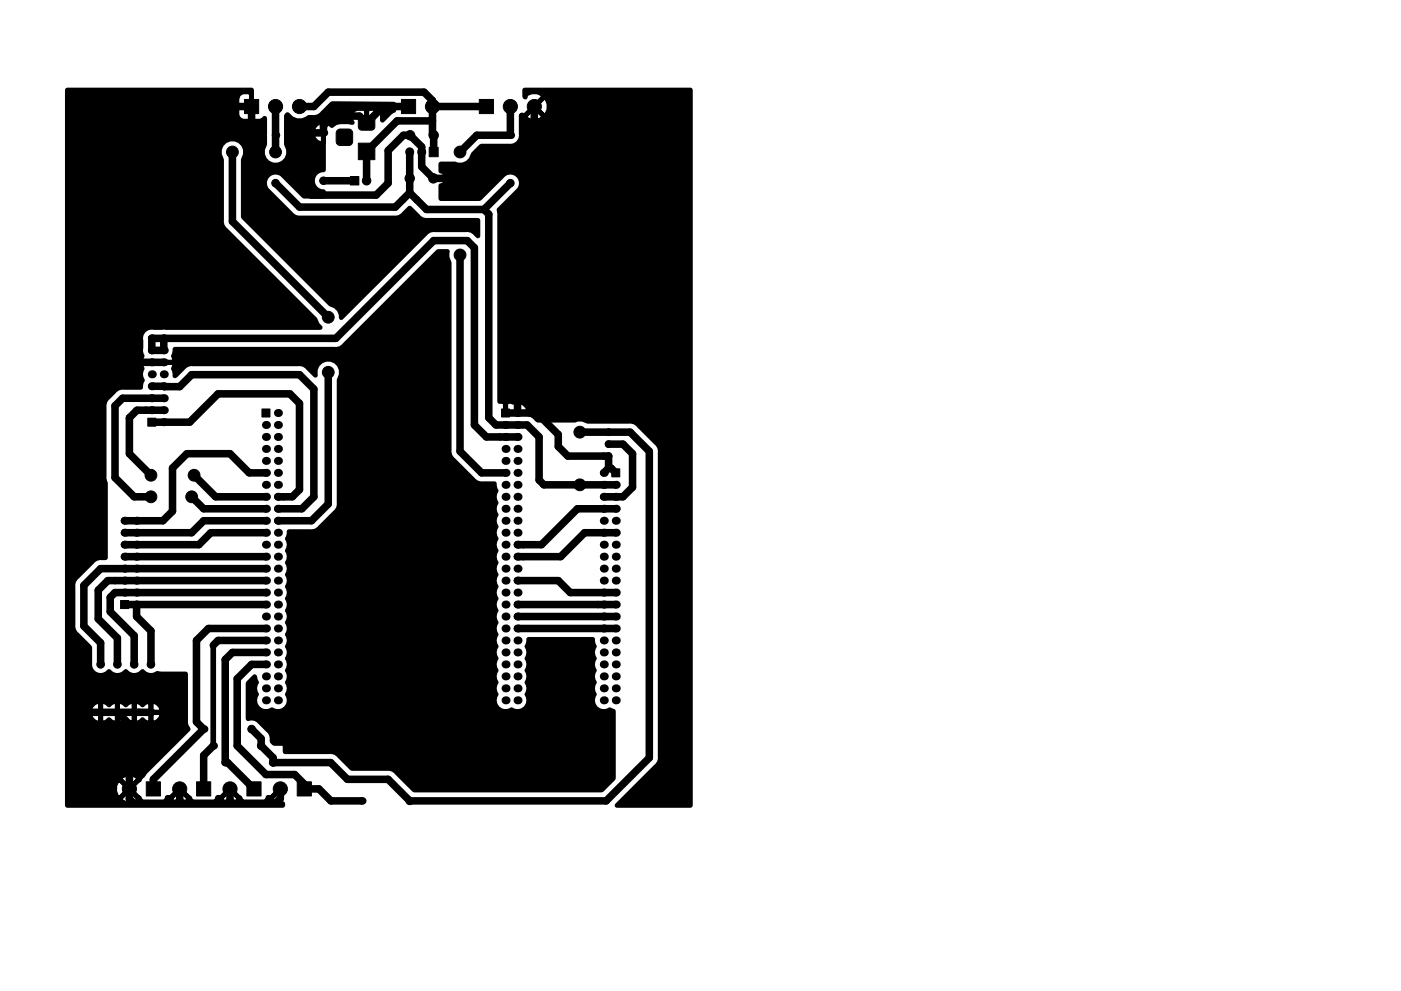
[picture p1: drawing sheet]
<svg xmlns="http://www.w3.org/2000/svg" width="297mm" height="210mm" viewBox="0 0 297 210" stroke-linecap="round" stroke-linejoin="round" font-family="sans-serif">
<g fill="#000" stroke="#000" stroke-width=".21">
<path d="M51.8 21.1h3v3h-3zM71.5 27.6l.6-.2h1.8a.88 .88 0 0 1 .9 .9v1.7a.88 .88 0 0 1-.9 .9h-1.8a.88 .88 0 0 1-.8-.9v-1.8zM74.3 37.4h1.8v1.8h-1.8zM76 30.4h3.5v3.5h-3.5zM76.2 24.8l.5-.2h2a.75 .75 0 0 1 .8 .8v1.5a.75 .75 0 0 1-.8 .7h-2a.75 .75 0 0 1-.7-.7v-1.6zM85.1 21.1h3v3h-3zM91 31.3h1.9v2h-1.9zM101.6 21.1h3v3h-3zM31.3 88.7h1.7v1.7h-1.7zM55.5 86.8h1.7v1.7h-1.7zM106.3 86.8h1.7v1.7h-1.7zM129.7 99.5h1.7v1.7h-1.7z"/>
<path d="M25.6 127.4h1.7v1.7h-1.7zM31 165.9h3v3h-3zM41.7 165.9h3v3h-3zM52.3 165.9h3v3h-3zM63 165.9h3v3h-3z"/>
<circle cx="49.3" cy="32.3" r="1.25"/>
<circle cx="58.4" cy="38.9" r=".8"/>
<circle cx="58.4" cy="32.3" r="1.25"/>
<circle cx="58.4" cy="22.6" r="1.5"/>
<circle cx="63.5" cy="22.6" r="1.5"/>
<circle cx="68.6" cy="38.3" r=".8"/>
<circle cx="77.7" cy="38.3" r=".9"/>
<circle cx="86.9" cy="37.8" r="1"/>
<circle cx="86.9" cy="28.7" r="1"/>
<circle cx="91.7" cy="22.6" r="1.5"/>
<circle cx="91.9" cy="37.8" r="1"/>
<circle cx="91.9" cy="28.7" r="1"/>
<circle cx="97.5" cy="32.3" r="1.25"/>
<circle cx="108.2" cy="38.9" r=".8"/>
<circle cx="108.2" cy="22.6" r="1.5"/>
<circle cx="113.3" cy="22.6" r="1.5"/>
<circle cx="97.5" cy="54.1" r="1.25"/>
<circle cx="69.6" cy="79" r="1.25"/>
<circle cx="69.6" cy="67.3" r="1.25"/>
<circle cx="122.9" cy="91.7" r="1.25"/>
<circle cx="129" cy="94.2" r=".72"/>
<circle cx="129" cy="91.7" r=".72"/>
<circle cx="129" cy="96.8" r=".72"/>
<circle cx="32" cy="100.8" r="1.25"/>
<circle cx="32" cy="105.4" r="1.25"/>
<circle cx="40.6" cy="105.4" r="1.25"/>
<circle cx="41.1" cy="100.8" r="1.25"/>
<circle cx="122.9" cy="102.9" r="1.25"/>
<circle cx="21.3" cy="141" r=".8"/>
<circle cx="24.9" cy="141" r=".8"/>
<circle cx="28.4" cy="141" r=".8"/>
<circle cx="32" cy="141" r=".8"/>
<circle cx="53.3" cy="154.7" r=".8"/>
<circle cx="55.4" cy="158.2" r=".8"/>
<circle cx="27.4" cy="167.4" r="1.5"/>
<circle cx="38.1" cy="167.4" r="1.5"/>
<circle cx="48.8" cy="167.4" r="1.5"/>
<circle cx="57.9" cy="161.8" r=".8"/>
<circle cx="59.4" cy="167.4" r="1.5"/>
<circle cx="86.9" cy="169.9" r=".8"/>
</g>
<g fill="#000">
<circle cx="58.4" cy="28.7" r=".8"/>
<circle cx="68.6" cy="28.2" r=".8"/>
<circle cx="108.2" cy="28.7" r=".8"/>
<circle cx="32.2" cy="76.9" r=".85"/>
<circle cx="32.2" cy="74.3" r=".85"/>
<circle cx="32.2" cy="79.4" r=".85"/>
<circle cx="32.2" cy="71.8" r=".85"/>
<circle cx="34.7" cy="76.9" r=".85"/>
<circle cx="34.7" cy="79.4" r=".85"/>
<circle cx="34.7" cy="71.8" r=".85"/>
<circle cx="34.7" cy="74.3" r=".85"/>
<circle cx="32.2" cy="82" r=".85"/>
<circle cx="32.2" cy="84.5" r=".85"/>
<circle cx="32.2" cy="87" r=".85"/>
<circle cx="34.7" cy="82" r=".85"/>
<circle cx="34.7" cy="84.5" r=".85"/>
<circle cx="34.7" cy="89.6" r=".85"/>
<circle cx="34.7" cy="87" r=".85"/>
<circle cx="56.4" cy="97.8" r=".85"/>
<circle cx="56.4" cy="95.2" r=".85"/>
<circle cx="56.4" cy="92.7" r=".85"/>
<circle cx="56.4" cy="90.2" r=".85"/>
<circle cx="58.9" cy="97.8" r=".85"/>
<circle cx="58.9" cy="95.2" r=".85"/>
<circle cx="58.9" cy="92.7" r=".85"/>
<circle cx="58.9" cy="90.2" r=".85"/>
<circle cx="58.9" cy="87.6" r=".85"/>
<circle cx="107.2" cy="95.2" r=".85"/>
<circle cx="107.2" cy="90.2" r=".85"/>
<circle cx="107.2" cy="97.8" r=".85"/>
<circle cx="107.2" cy="92.7" r=".85"/>
<circle cx="109.7" cy="92.7" r=".85"/>
<circle cx="109.7" cy="90.2" r=".85"/>
<circle cx="109.7" cy="95.2" r=".85"/>
<circle cx="109.7" cy="87.6" r=".85"/>
<circle cx="109.7" cy="97.8" r=".85"/>
<circle cx="26.4" cy="115.6" r=".85"/>
<circle cx="26.4" cy="110.5" r=".85"/>
<circle cx="26.4" cy="118.1" r=".85"/>
<circle cx="26.4" cy="113" r=".85"/>
<circle cx="29" cy="113" r=".85"/>
<circle cx="29" cy="110.5" r=".85"/>
<circle cx="29" cy="115.6" r=".85"/>
<circle cx="29" cy="118.1" r=".85"/>
<circle cx="56.4" cy="107.9" r=".85"/>
<circle cx="56.4" cy="118.1" r=".85"/>
<circle cx="56.4" cy="113" r=".85"/>
<circle cx="56.4" cy="110.5" r=".85"/>
<circle cx="56.4" cy="102.9" r=".85"/>
<circle cx="56.4" cy="100.3" r=".85"/>
<circle cx="56.4" cy="115.6" r=".85"/>
<circle cx="56.4" cy="105.4" r=".85"/>
<circle cx="58.9" cy="102.9" r=".85"/>
<circle cx="58.9" cy="118.1" r=".85"/>
<circle cx="58.9" cy="110.5" r=".85"/>
<circle cx="58.9" cy="115.6" r=".85"/>
<circle cx="58.9" cy="113" r=".85"/>
<circle cx="58.9" cy="107.9" r=".85"/>
<circle cx="58.9" cy="105.4" r=".85"/>
<circle cx="58.9" cy="100.3" r=".85"/>
<circle cx="107.2" cy="105.4" r=".85"/>
<circle cx="107.2" cy="102.9" r=".85"/>
<circle cx="107.2" cy="113" r=".85"/>
<circle cx="107.2" cy="115.6" r=".85"/>
<circle cx="107.2" cy="100.3" r=".85"/>
<circle cx="107.2" cy="107.9" r=".85"/>
<circle cx="107.2" cy="110.5" r=".85"/>
<circle cx="107.2" cy="118.1" r=".85"/>
<circle cx="109.7" cy="107.9" r=".85"/>
<circle cx="109.7" cy="110.5" r=".85"/>
<circle cx="109.7" cy="105.4" r=".85"/>
<circle cx="109.7" cy="100.3" r=".85"/>
<circle cx="109.7" cy="102.9" r=".85"/>
<circle cx="109.7" cy="113" r=".85"/>
<circle cx="109.7" cy="115.6" r=".85"/>
<circle cx="109.7" cy="118.1" r=".85"/>
<circle cx="128" cy="115.6" r=".85"/>
<circle cx="128" cy="100.3" r=".85"/>
<circle cx="128" cy="102.9" r=".85"/>
<circle cx="128" cy="105.4" r=".85"/>
<circle cx="128" cy="110.5" r=".85"/>
<circle cx="128" cy="118.1" r=".85"/>
<circle cx="128" cy="113" r=".85"/>
<circle cx="128" cy="107.9" r=".85"/>
<circle cx="130.6" cy="110.5" r=".85"/>
<circle cx="130.6" cy="102.9" r=".85"/>
<circle cx="130.6" cy="113" r=".85"/>
<circle cx="130.6" cy="118.1" r=".85"/>
<circle cx="130.6" cy="107.9" r=".85"/>
<circle cx="130.6" cy="105.4" r=".85"/>
<circle cx="130.6" cy="115.6" r=".85"/>
<circle cx="26.4" cy="125.7" r=".85"/>
<circle cx="26.4" cy="123.2" r=".85"/>
<circle cx="26.4" cy="120.6" r=".85"/>
<circle cx="29" cy="128.3" r=".85"/>
<circle cx="29" cy="123.2" r=".85"/>
<circle cx="29" cy="120.6" r=".85"/>
<circle cx="29" cy="125.7" r=".85"/>
<circle cx="56.4" cy="138.4" r=".85"/>
<circle cx="56.4" cy="130.8" r=".85"/>
<circle cx="56.4" cy="128.3" r=".85"/>
<circle cx="56.4" cy="125.7" r=".85"/>
<circle cx="56.4" cy="123.2" r=".85"/>
<circle cx="56.4" cy="135.9" r=".85"/>
<circle cx="56.4" cy="133.3" r=".85"/>
<circle cx="56.4" cy="120.6" r=".85"/>
<circle cx="58.9" cy="130.8" r=".85"/>
<circle cx="58.9" cy="128.3" r=".85"/>
<circle cx="58.9" cy="120.6" r=".85"/>
<circle cx="58.9" cy="138.4" r=".85"/>
<circle cx="58.9" cy="133.3" r=".85"/>
<circle cx="58.9" cy="125.7" r=".85"/>
<circle cx="58.9" cy="123.2" r=".85"/>
<circle cx="58.9" cy="135.9" r=".85"/>
<circle cx="107.2" cy="125.7" r=".85"/>
<circle cx="107.2" cy="128.3" r=".85"/>
<circle cx="107.2" cy="130.8" r=".85"/>
<circle cx="107.2" cy="133.3" r=".85"/>
<circle cx="107.2" cy="138.4" r=".85"/>
<circle cx="107.2" cy="120.6" r=".85"/>
<circle cx="107.2" cy="123.2" r=".85"/>
<circle cx="107.2" cy="135.9" r=".85"/>
<circle cx="109.7" cy="123.2" r=".85"/>
<circle cx="109.7" cy="125.7" r=".85"/>
<circle cx="109.7" cy="133.3" r=".85"/>
<circle cx="109.7" cy="138.4" r=".85"/>
<circle cx="109.7" cy="120.6" r=".85"/>
<circle cx="109.7" cy="130.8" r=".85"/>
<circle cx="109.7" cy="135.9" r=".85"/>
<circle cx="109.7" cy="128.3" r=".85"/>
<circle cx="128" cy="138.4" r=".85"/>
<circle cx="128" cy="123.2" r=".85"/>
<circle cx="128" cy="125.7" r=".85"/>
<circle cx="128" cy="130.8" r=".85"/>
<circle cx="128" cy="133.3" r=".85"/>
<circle cx="128" cy="120.6" r=".85"/>
<circle cx="128" cy="135.9" r=".85"/>
<circle cx="128" cy="128.3" r=".85"/>
<circle cx="130.6" cy="123.2" r=".85"/>
<circle cx="130.6" cy="128.3" r=".85"/>
<circle cx="130.6" cy="133.3" r=".85"/>
<circle cx="130.6" cy="135.9" r=".85"/>
<circle cx="130.6" cy="120.6" r=".85"/>
<circle cx="130.6" cy="125.7" r=".85"/>
<circle cx="130.6" cy="130.8" r=".85"/>
<circle cx="130.6" cy="138.4" r=".85"/>
<circle cx="21.3" cy="151.1" r=".8"/>
<circle cx="24.9" cy="151.1" r=".8"/>
<circle cx="28.4" cy="151.1" r=".8"/>
<circle cx="32" cy="151.1" r=".8"/>
<circle cx="43.2" cy="154.7" r=".8"/>
<circle cx="45.2" cy="158.2" r=".8"/>
<circle cx="56.4" cy="143.5" r=".85"/>
<circle cx="56.4" cy="148.6" r=".85"/>
<circle cx="56.4" cy="146" r=".85"/>
<circle cx="56.4" cy="141" r=".85"/>
<circle cx="58.9" cy="146" r=".85"/>
<circle cx="58.9" cy="143.5" r=".85"/>
<circle cx="58.9" cy="141" r=".85"/>
<circle cx="58.9" cy="148.6" r=".85"/>
<circle cx="107.2" cy="143.5" r=".85"/>
<circle cx="107.2" cy="146" r=".85"/>
<circle cx="107.2" cy="141" r=".85"/>
<circle cx="107.2" cy="148.6" r=".85"/>
<circle cx="109.7" cy="146" r=".85"/>
<circle cx="109.7" cy="148.6" r=".85"/>
<circle cx="109.7" cy="141" r=".85"/>
<circle cx="109.7" cy="143.5" r=".85"/>
<circle cx="128" cy="141" r=".85"/>
<circle cx="128" cy="146" r=".85"/>
<circle cx="128" cy="143.5" r=".85"/>
<circle cx="128" cy="148.6" r=".85"/>
<circle cx="130.6" cy="146" r=".85"/>
<circle cx="130.6" cy="148.6" r=".85"/>
<circle cx="130.6" cy="141" r=".85"/>
<circle cx="130.6" cy="143.5" r=".85"/>
<circle cx="47.8" cy="161.8" r=".8"/>
<circle cx="76.7" cy="169.9" r=".8"/>
</g>
<path d="M86.9 32.2v.1M89.4 32.2v.1" fill="none" stroke="#000" stroke-width="1.9"/>
<g fill="none" stroke="#000" stroke-width="1.6">
<path d="M49.3 32.3v14.7l20.3 20.3M58.4 22.6v9.7M58.4 38.9l5.1 5h20.3l3.1-3M62 35.8h-6.6l-2.1-2v-11.2h-15.2l-23.4 23.4v101.6l3.6 3.5h13.7M63.5 22.6h3l3.1-3h20.3l1.8 1.7v7.1l.2 .3v3.6M68.6 38.3h6.6M86.6 22.6h-5.4l-3.5 3.5-1.5-1.5h-5.6l-2 2.1v1.5h-3.6l-3 3v6.1M86.9 32.3v8.6M91.7 22.6h11.4M91.7 25.6h-7.5l-6.5 6.5v6.2M108.2 22.6v6.1h-7.1l-3.6 3.6M108.2 38.9l-5.6 5.5"/>
<path d="M113.3 28.2l-9.7 9.6h-11.7l-2.5-2.4v-4.2l-2.5-2.5h-1.4l-3.2 3.2v7l-2.5 2.5h-13.8l-5.5-5.6M113.3 22.6v19.3l-3.6 3.6v42.1M86.9 40.9l3.5 3.5h12.2M97.5 54.1v41.7l4.6 4.5h5.1M102.6 44.4l1 1.1v43.1l1.6 1.6h6.6l2.5 2.5v9.1l1 1.1h15.3M14.7 74.9l2 2h18M16.8 76.9l-2.1 2.1M34.7 71.8v2.5h-2.5v-2.5h39l20.7-20.8h7.2l1.5 1.6v37.6l2.5 2.5h6.6M69.6 79v27.9l-3.6 3.6h-7.1M32.2 82h5.9l2.5-2.5h22.9l3 3v22.9l-2.5 2.5h-5.1M32.2 89.6h8l6-6h15.3l2 2v18.3l-1.5 1.5h-3.1M34.7 87h-5.7l-1.6 1.6v7.7l4.6 4.5"/>
<path d="M34.7 84.5h-8.7l-1.6 1.6v15.2l4 4.1h3.6M107.2 87.6h6.6l4.6 4.6v2.5l2 2.1h8.6v2.5M122.9 91.7h10.7l4.1 4.1v65l-9.2 9.1h-41.6l-4.6-4.6h-8.6l-3.6-3.5h-12.2v-1l-2.5-2.6v-1.5l-2.1-2M129 99.3l-1 1M129 99.3h.5l1.1 1M129 94.2h3.1l2 2.1v7.1l-2 2h-4.1M26.4 118.1h30M40.6 105.4l2.6 2.5h13.2M41.1 100.8l4.6 4.6h10.7M56.4 100.3h-3.6l-4-4h-9.2l-3 3v9.2l-2.1 2h-8.1M56.4 110.5h-13.2l-2.6 2.5h-14.2M56.4 113h-11.7l-2.5 2.6h-15.8"/>
<path d="M130.6 113h-6.6l-5.1 5.1h-9.2M130.6 107.9h-8.2l-7.6 7.7h-5.1M26.4 128.3h30M29 128.3v2.5l3 3.1v7.1M56.4 120.6h-35.1l-3.5 3.6v8.6l3.5 3.6v4.6M56.4 123.2h-33.5l-2.1 2v6.1l4.1 4.1v5.6M56.4 125.7h-32l-1 1v3.1l5 5.1v6.1M56.4 133.3h-12.2l-2.5 2.6v17.3l1.5 1.5-10.7 10.6v2.1M56.4 135.9h-10.2l-1 1M56.4 138.4h-7.1l-1.5 1.5v21.9h.5l5.5 5.6v-.5M109.7 123.2h8.7l2.5 2.5h9.7M109.7 128.3h20.9"/>
<path d="M109.7 133.3h20.9M109.7 130.8h20.9M24.9 151.1l2.5 2.6v15.8l1 .9h9.2l.5-.5M45.2 158.2l-2 2.1v7.1M56.4 141h-3.1l-3 3v14.2l6.1 6.1h6.1l2 2.1v1h3.1l2.6 2.5h6.5M38.1 167.4v2.5M38.1 169.9l.5 .5h9.7l.5-.5M48.8 167.4v2.5M59.4 167.4v2l-1 1h-9.1l-.5-.5"/>
</g>
<path d="M45.2 136.9v21.3" fill="none" stroke="#000" stroke-width="1.2"/>
<path d="M14.3 19.1h39l.1 6.2 .4 .4h1.4l.5-.2 .4-.4v5.6a2.8 2.8 0 0 0 2.3 4.4 2.8 2.8 0 0 0 2.3-4.4v-2.1h5.5a2.4 2.4 0 0 0 2 2l.3-.4v-2h-1.9l-.4 .4h-5.5v-.1v-.7h5.5l.4 .3h1.9v-1.9l-.3-.4a2.4 2.4 0 0 0-2 2h-5.5v-3.3l.3-.2 .8 .8a2.92 2.92 0 0 0 3.6-.2h1.1a2.19 2.19 0 0 0 1.8-.8l2.1-2.1 13.1 .1 .4 .5h2.8v.1h-2.8l-.4 .4v.3l-1 .6-1.4 1.5v-1.2l-.3-.6-.4-.4-.6-.3h-1.6l-.4 .4v2.8h-.1v-2.8l-.4-.4h-1.6l-.6 .3-.5 .4-.2 .6v1.4l.3 .3-.8-.2h-1.8l-.9 .2-.8 .7-.5-.5-.9-.4-.4 .4v9.8a2.3 2.3 0 0 0-2.4 2.3 2.3 2.3 0 0 0 2.4 2.3v1h-4.1l-4.8-4.7a2.35 2.35 0 0 0-2.9 .3 2.35 2.35 0 0 0-.3 3l5.2 5.2a2.09 2.09 0 0 0 2 .8l20.1 .1a2.19 2.19 0 0 0 1.8-.9l1.3-1.2a5.6 5.6 0 0 0 3.3 2.5h11.1v3.4a3.1 3.1 0 0 0-2.2-1.4h-6.9a2.09 2.09 0 0 0-2 .9l-17.9 17.8v-.6a2.77 2.77 0 0 0-2.2-2.2l-18.5-18.6v-12.2a2.8 2.8 0 0 0-2.3-4.4 2.8 2.8 0 0 0-2.3 4.4l-.1 13.2a2.19 2.19 0 0 0 .9 1.8l19 19 .5 1.1 .6 .6-35.5-.1a2.3 2.3 0 0 0-2.5 2.9l-.1 2 .4 1.2-.4 .9 .3 .4h6.7l.3-.4-.3-.9 .1-.3 .2-1.1h34.1a2.19 2.19 0 0 0 1.8-.8l19.9-20h2a2.6 2.6 0 0 0 .3 2.4v40.1l.2 .8 .5 .8 4.5 4.6 .8 .5 .9 .2 2.7-.1 .2 1.2 .2 .3a2.14 2.14 0 0 0 0 2.6 2.14 2.14 0 0 0 0 2.5 2.14 2.14 0 0 0 0 2.6 2.14 2.14 0 0 0 0 2.5 2.14 2.14 0 0 0 0 2.5 2.14 2.14 0 0 0 0 2.6 2.14 2.14 0 0 0 0 2.5 2.14 2.14 0 0 0 0 2.6 2.14 2.14 0 0 0 0 2.5 2.14 2.14 0 0 0 0 2.5 2.14 2.14 0 0 0 0 2.6 2.14 2.14 0 0 0 0 2.5 2.14 2.14 0 0 0 0 2.6 2.14 2.14 0 0 0 0 2.5 2.14 2.14 0 0 0 0 2.5 2.14 2.14 0 0 0 0 2.6 2.14 2.14 0 0 0 0 2.5 2.34 2.34 0 0 0 .3 3 2.34 2.34 0 0 0 3 .3 2.34 2.34 0 0 0 2.9-.3 2.34 2.34 0 0 0 .3-3 2.14 2.14 0 0 0 0-2.5 2.14 2.14 0 0 0 0-2.6 2.14 2.14 0 0 0 0-2.5 2.14 2.14 0 0 0 0-2.5l.2-.4 .2-1.2h13.6l.1 1.2 .2 .4-.2 .3-.2 .9 .2 .9 .2 .4-.2 .3-.2 1 .2 .9 .2 .3-.2 .4-.2 .9 .2 .9 .2 .4-.2 .3-.2 .9 .2 1 .2 .3-.2 .4a2.36 2.36 0 0 0 .7 2.7 2.36 2.36 0 0 0 2.8 .2l.8 .3v14.2l-2.5 2.5h-39.8l-3.7-3.7a2.09 2.09 0 0 0-2-.9h-7.5l-2.7-2.7a2.09 2.09 0 0 0-2-.8h-9.5v-1.3l-.1-.3-.4-.2h-1.8l-.4-.4v-.6a2.19 2.19 0 0 0-.9-1.8l-2.2-2.2a2.53 2.53 0 0 0-2-.2v-7.5l1.4-1.4 .2 .8 .2 .4a2.14 2.14 0 0 0 0 2.5 2.34 2.34 0 0 0 .3 3 2.34 2.34 0 0 0 3 .3 2.34 2.34 0 0 0 2.9-.3 2.34 2.34 0 0 0 .3-3 2.14 2.14 0 0 0 0-2.5 2.14 2.14 0 0 0 0-2.6 2.14 2.14 0 0 0 0-2.5 2.14 2.14 0 0 0 0-2.5 2.14 2.14 0 0 0 0-2.6 2.14 2.14 0 0 0 0-2.5 2.14 2.14 0 0 0 0-2.6 2.14 2.14 0 0 0 0-2.5 2.14 2.14 0 0 0 0-2.5 2.14 2.14 0 0 0 0-2.6 2.14 2.14 0 0 0 0-2.5 2.14 2.14 0 0 0 0-2.6 2.14 2.14 0 0 0 0-2.5l.2-.4 .2-1.1h4.5a2.31 2.31 0 0 0 2-.8l3.5-3.4a2.19 2.19 0 0 0 .6-1.9v-26.2a2.8 2.8 0 0 0-1.8-4.3 2.8 2.8 0 0 0-3.2 3.4 5.3 5.3 0 0 0-3.2-2.4h-23.1a2.19 2.19 0 0 0-1.7 .8l-1.8 1.7-.2-1.2-.1-.3 .3-.9-.3-.4h-6.7l-.3 .4 .4 .9a2.13 2.13 0 0 0 0 2.5l-.2 .3-.2 1.2h-3.6a2.31 2.31 0 0 0-2 .8l-1.5 1.4-.5 .8-.2 .9v15.2l.4 1.2v15.8h-1.1a2.19 2.19 0 0 0-1.8 .9l-3.4 3.3a2.43 2.43 0 0 0-.6 1.9l-.1 8.4 .2 .9 .5 .8 2.9 2.8 .1 4.3a2.28 2.28 0 0 0 1.8 1.7 2.28 2.28 0 0 0 2.2-.9 2.26 2.26 0 0 0 3.6 0 2.26 2.26 0 0 0 3.5 0 2.45 2.45 0 0 0 3.2 .5l6 .1-.1 10.2 .2 .9 .4 .6-9 9-1.3 1.8h-.2l-1.9 1.9 1.9 1.9h.2a1.46 1.46 0 0 0 1.4 1.1l3.6-.1 .5-.3 .3-.6h.8l.1 .6 1.1 .5h1.2l1.2-.5 .2-.6-1.9-1.9-1.9 1.9h-.8l.1-.2 .6 .1 2-2 2 2h.1l.4 .7 .5 .3 3.6 .1a1.47 1.47 0 0 0 1.4-1h.8l.1 .6a3.2 3.2 0 0 0 3.6 0l.1-.6-1.9-1.9-1.9 1.9h-.8l.1-.2 .6 .1 2-2 2 2h.1a1.46 1.46 0 0 0 1.4 1.1l3.6-.1 .5-.3 .4-.8 .6 .1 2-2 .1 .1-2 2 .1 .6 1.1 .5h1.3v.4h-45.7v-1.5h11.2l.1 .6a3.2 3.2 0 0 0 3.6 0l.1-.6-1.9-1.9-1.9 1.9h-11.2v-1.5h10l.5 1.3 .6 .1 2-1.9-2-1.9-.6 .1-.5 1.1v1.2h-10v-2.5h11.2l1.9 1.9 1.9-1.9-.1-.6a3.2 3.2 0 0 0-3.6 0l-.1 .6h-11.2v-13.9h4.7a2.4 2.4 0 0 0 1.9 2l.4-.4v-1.9l.1 1.9 .4 .4 .9-.4 .4-.4 .4 .4 1 .4 .3-.4v-1.9l.1 1.9 .4 .4 1-.4 .4-.4 .4 .4 .9 .4 .4-.4v-1.9l.1 1.9 .4 .4 .9-.4 .4-.4 .4 .4 1 .4 .4-.4 .1-1.9v1.9l.3 .4a2.4 2.4 0 0 0 2-2l-.4-.3h-14.7l-.3 .3h-4.7v-.8h4.7l.3 .4h2v-2l.1 2h3.4v-2l.1 2h3.5v-2l.1 2h3.5v-2l.1 2h1.9l.4-.4-.4-.9-.6-.6-1-.4-.3 .3-.6-.3-.9 .4-.4 .4-.4-.4-.9-.4-.4 .3-.6-.3-.8 .4-.4 .4-.4-.4-1-.4-.4 .3-.5-.3-.9 .4-.4 .4-.4-.4-.9-.4-.5 .3-.4-.3-.9 .4-.7 .6-.3 .9h-4.7v-127.6h35.9v1.3l.3 .6 .4 .5 .6 .2h1.4l.4-.4v-2.6h-2.7l-.4 .4h-35.9v-2.3h35.9v1.4l.4 .4h2.7v-2.7l-.4-.4h-1.4l-.6 .2-.4 .5-.3 .6h-35.9zM128.9 96.8h.2zM130.5 100.3l.1 .1zM93.5 34.8h3a2.73 2.73 0 0 0 3.8-2l1.7-1.8h6a2.24 2.24 0 0 0 2.5-2.5v-3.9h.9l.1 .6a3.2 3.2 0 0 0 3.6 0l.1-.6-1.9-1.9-1.9 1.9-.9-.1 .2-.1 .6 .1 1.9-1.9 2.1 1.9 .6-.1a3.2 3.2 0 0 0 0-3.6l-.6-.1-2.1 1.9 2-2-.1-.6a3.2 3.2 0 0 0-3.6 0l-.1 .6-.2-.1v-1.4h35.2v151.8h-15.6l8.3-8.3a2.09 2.09 0 0 0 .9-2.1v-64.5a2.31 2.31 0 0 0-.9-2l-3.7-3.8a2.09 2.09 0 0 0-2-.8h-8.9a2.59 2.59 0 0 0-2.6-.2h-7.9a2.98 2.98 0 0 0-2-1.3l-.2-.2h-4.7v-2.1l.1 2h2.5v-2l.1 2h2l.3-.4a2.45 2.45 0 0 0-1.9-2l-.5 .4-.4-.4-.4 .2-.5-.2h-.8l-.5 .4-.4-.4h-.8l.1-39.7-.2-1 4.2-4.2a2.31 2.31 0 0 0-.1-3.1 2.31 2.31 0 0 0-3.2-.1l-5 5h-8.2v-2.7h.5a2.65 2.65 0 0 0 0-3.1h-.5z" fill="#000" stroke="#000" stroke-width="1"/>
</svg>
